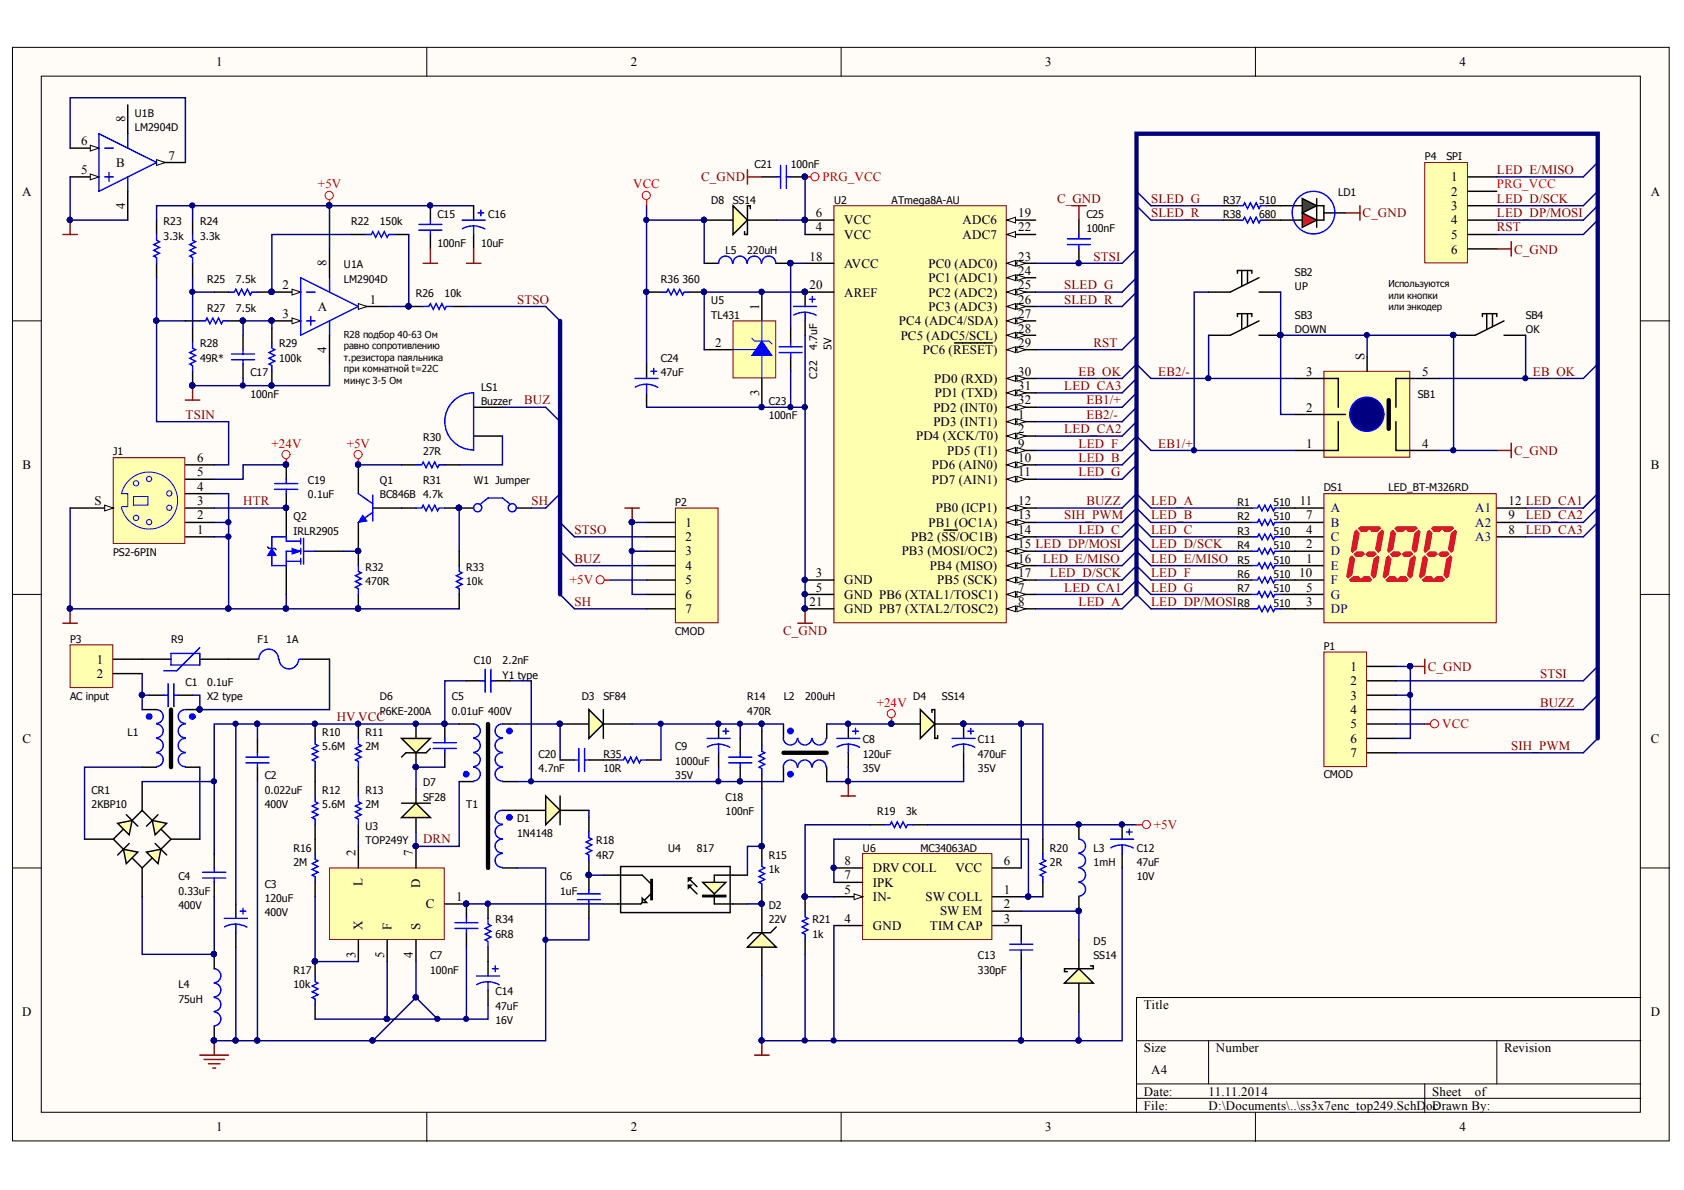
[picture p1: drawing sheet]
<svg xmlns="http://www.w3.org/2000/svg" width="297mm" height="210mm" viewBox="0 0 297 210" stroke-linecap="round" stroke-linejoin="round" font-family="sans-serif">
<defs><g id="words">
<text font-size="12" fill="#ee0e22" x="236" y="103.1">888</text>
<g font-size="2.3">
<text x="38.2" y="11.7">1</text>
<text x="111.2" y="11.7">2</text>
<text x="184.3" y="11.7">3</text>
<text x="257.4" y="11.7">4</text>
<text x="22.1" y="21.6" transform="rotate(-90 22.1 21.6)">8</text>
<text x="14.3" y="25.6">6</text>
<text x="20.5" y="29.4">B</text>
<text x="29.7" y="28.1">7</text>
<text x="3.9" y="34.5">A</text>
<text x="14.3" y="30.7">5</text>
<text x="256" y="32">1</text>
<text x="256" y="34.5">2</text>
<text x="291.2" y="34.5">A</text>
<text x="22.1" y="36.9" transform="rotate(-90 22.1 36.9)">4</text>
<text x="143.9" y="38.3">6</text>
<text x="143.9" y="40.8">4</text>
<text x="148.9" y="39.6">VCC</text>
<text x="169.8" y="39.6">ADC6</text>
<text x="179.6" y="38.3">19</text>
<text x="179.6" y="40.8">22</text>
<text x="256" y="37">3</text>
<text x="256" y="39.6">4</text>
<text x="57.6" y="46.9" transform="rotate(-90 57.6 46.9)">8</text>
<text x="142.8" y="46">18</text>
<text x="148.9" y="47.3">AVCC</text>
<text x="148.9" y="42.1">VCC</text>
<text x="163.8" y="47.3">PC0 (ADC0)</text>
<text x="169.8" y="42.1">ADC7</text>
<text x="179.6" y="46">23</text>
<text x="256" y="42.1">5</text>
<text x="256" y="44.7">6</text>
<text x="49.8" y="51.1">2</text>
<text x="65.2" y="53.6">1</text>
<text x="142.8" y="51.1">20</text>
<text x="148.9" y="52.3">AREF</text>
<text x="163.8" y="49.8">PC1 (ADC1)</text>
<text x="163.8" y="52.3">PC2 (ADC2)</text>
<text x="179.6" y="48.5">24</text>
<text x="179.6" y="51.1">25</text>
<text x="179.6" y="53.6">26</text>
<text x="49.8" y="56.1">3</text>
<text x="56.1" y="54.9">A</text>
<text x="133.9" y="54.6" transform="rotate(-90 133.9 54.6)">1</text>
<text x="158.5" y="57.4">PC4 (ADC4/SDA)</text>
<text x="158.9" y="59.9">PC5 (ADC5/SCL)</text>
<text x="163.8" y="54.9">PC3 (ADC3)</text>
<text x="179.6" y="56.1">27</text>
<text x="179.6" y="58.7">28</text>
<text x="57.6" y="62.3" transform="rotate(-90 57.6 62.3)">4</text>
<text x="126.1" y="61.2">2</text>
<text x="162.8" y="62.5">PC6 (RESET)</text>
<text x="179.6" y="61.2">29</text>
<text x="240.7" y="63.5" transform="rotate(-90 240.7 63.5)">S</text>
<text x="133.9" y="69.9" transform="rotate(-90 133.9 69.9)">3</text>
<text x="164.8" y="67.5">PD0 (RXD)</text>
<text x="164.9" y="70.1">PD1 (TXD)</text>
<text x="179.6" y="66.3">30</text>
<text x="179.6" y="68.8">31</text>
<text x="179.6" y="71.3">32</text>
<text x="230.4" y="66.3">3</text>
<text x="250.8" y="66.3">5</text>
<text x="161.6" y="77.7">PD4 (XCK/T0)</text>
<text x="164.6" y="72.6">PD2 (INT0)</text>
<text x="164.6" y="75.1">PD3 (INT1)</text>
<text x="179.6" y="73.9">1</text>
<text x="179.6" y="76.4">2</text>
<text x="230.4" y="72.6">2</text>
<text x="4" y="82.8">B</text>
<text x="34.8" y="81.5">6</text>
<text x="164.4" y="82.8">PD6 (AIN0)</text>
<text x="167.1" y="80.2">PD5 (T1)</text>
<text x="179.6" y="79">9</text>
<text x="179.6" y="81.5">10</text>
<text x="230.4" y="79">1</text>
<text x="250.8" y="79">4</text>
<text x="291.2" y="82.8">B</text>
<text x="16.7" y="89.1">S</text>
<text x="34.8" y="89.1">3</text>
<text x="34.8" y="86.6">4</text>
<text x="34.8" y="84">5</text>
<text x="164.4" y="85.3">PD7 (AIN1)</text>
<text x="179.6" y="84">11</text>
<text x="179.6" y="89.1">12</text>
<text x="229.3" y="89.1">11</text>
<text x="266.1" y="89.1">12 LED_CA1</text>
<text x="34.8" y="94.2">1</text>
<text x="34.8" y="91.6">2</text>
<text x="120.9" y="92.9">1</text>
<text x="120.9" y="95.4">2</text>
<text x="160.7" y="95.4">PB2 (SS/OC1B)</text>
<text x="163.8" y="92.9">PB1 (OC1A)</text>
<text x="165.1" y="90.4">PB0 (ICP1)</text>
<text x="179.6" y="91.6">13</text>
<text x="179.6" y="94.2">14</text>
<text x="230.4" y="91.6">7</text>
<text x="230.4" y="94.2">4</text>
<text x="266.1" y="91.6">9</text>
<text x="266.1" y="94.2">8</text>
<text x="120.9" y="98">3</text>
<text x="120.9" y="100.5">4</text>
<text x="143.9" y="101.8">3</text>
<text x="159" y="98">PB3 (MOSI/OC2)</text>
<text x="164" y="100.5">PB4 (MISO)</text>
<text x="179.6" y="96.7">15 LED_DP/MOSI</text>
<text x="179.6" y="99.2">16</text>
<text x="179.6" y="101.8">17</text>
<text x="229.2" y="101.8">10</text>
<text x="230.4" y="96.7">2</text>
<text x="230.4" y="99.2">1</text>
<text x="120.9" y="103">5</text>
<text x="120.9" y="105.7">6</text>
<text x="142.8" y="106.9">21</text>
<text x="143.9" y="104.4">5</text>
<text x="148.9" y="105.7">GND PB6 (XTAL1/TOSC1)</text>
<text x="148.9" y="103">GND</text>
<text x="165.3" y="103">PB5 (SCK)</text>
<text x="179.6" y="104.4">7</text>
<text x="179.6" y="106.9">8</text>
<text x="230.4" y="104.4">5</text>
<text x="230.4" y="106.9">3</text>
<text x="120.9" y="108.2">7</text>
<text x="148.9" y="108.2">GND PB7 (XTAL2/TOSC2)</text>
<text x="17.1" y="117.1">1</text>
<text x="17.1" y="119.6">2</text>
<text x="238.2" y="118.3">1</text>
<text x="238.2" y="120.9">2</text>
<text x="238.2" y="123.4">3</text>
<text x="238.2" y="125.9">4</text>
<text x="4" y="131">C</text>
<text x="238.2" y="128.5">5</text>
<text x="238.2" y="131">6</text>
<text x="291.2" y="131">C</text>
<text x="238.2" y="133.6">7</text>
<text x="62.7" y="151.1" transform="rotate(-90 62.7 151.1)">2</text>
<text x="72.8" y="151.1" transform="rotate(-90 72.8 151.1)">7</text>
<text x="149" y="155.1">7</text>
<text x="149" y="152.6">8</text>
<text x="154" y="153.8">DRV COLL</text>
<text x="168.5" y="153.8">VCC</text>
<text x="177.1" y="152.6">6</text>
<text x="64" y="156.3" transform="rotate(-90 64 156.3)">L</text>
<text x="74.1" y="156.5" transform="rotate(-90 74.1 156.5)">D</text>
<text x="75.1" y="160.2">C</text>
<text x="80.5" y="158.9">1</text>
<text x="149" y="157.6">5</text>
<text x="154" y="158.9">IN-</text>
<text x="154" y="156.4">IPK</text>
<text x="163.3" y="158.9">SW COLL</text>
<text x="165.8" y="161.5">SW EM</text>
<text x="177.1" y="157.6">1</text>
<text x="177.1" y="160.2">2</text>
<text x="64" y="164" transform="rotate(-90 64 164)">X</text>
<text x="69" y="164" transform="rotate(-90 69 164)">F</text>
<text x="74.1" y="164" transform="rotate(-90 74.1 164)">S</text>
<text x="149" y="162.7">4</text>
<text x="154" y="164.1">GND</text>
<text x="164" y="164.1">TIM CAP</text>
<text x="177.1" y="162.7">3</text>
<text x="62.7" y="169" transform="rotate(-90 62.7 169)">3</text>
<text x="67.8" y="169" transform="rotate(-90 67.8 169)">5</text>
<text x="72.8" y="169" transform="rotate(-90 72.8 169)">4</text>
<text x="3.9" y="179.3">D</text>
<text x="201.8" y="178">Title</text>
<text x="291.2" y="179.3">D</text>
<text x="201.8" y="185.6">Size</text>
<text x="214.5" y="185.6">Number</text>
<text x="265.3" y="185.6">Revision</text>
<text x="203" y="189.4">A4</text>
<text x="201.8" y="193.2">Date:</text>
<text x="201.8" y="195.8">File:</text>
<text x="213.2" y="193.2">11.11.2014</text>
<text x="213.2" y="195.8">D:\Documents\..\ss3x7enc_top249.SchD</text>
<text x="251.6" y="195.8">oDrawn By:</text>
<text x="252.6" y="193.2">Sheet</text>
<text x="252.7" y="195.8">c</text>
<text x="260.2" y="193.2">of</text>
<text x="38.2" y="199.6">1</text>
<text x="111.2" y="199.6">2</text>
<text x="184.3" y="199.6">3</text>
<text x="257.4" y="199.6">4</text>
</g>
<g font-size="2.3" fill="#f00">
<text x="56.1" y="33.2">+5V</text>
<text x="111.7" y="33.2">VCC</text>
<text x="145.1" y="32">PRG_VCC</text>
<text x="47.9" y="79">+24V</text>
<text x="61.2" y="79">+5V</text>
<text x="100.5" y="103">+5V</text>
<text x="154.6" y="124.7">+24V</text>
<text x="254.4" y="128.5">VCC</text>
<text x="203.5" y="146.2">+5V</text>
</g>
<g font-size="2.3" fill="#800000">
<text x="123.7" y="32">C_GND</text>
<text x="186.5" y="35.8">C_GND</text>
<text x="203" y="35.8">SLED_G</text>
<text x="264" y="30.7">LED_E/MISO</text>
<text x="264" y="35.8">LED_D/SCK</text>
<text x="203" y="38.3">SLED_R</text>
<text x="240.3" y="38.3">C_GND</text>
<text x="264" y="38.3">LED_DP/MOSI</text>
<text x="264" y="40.8">RST</text>
<text x="192.9" y="46">STSI</text>
<text x="267.1" y="44.7">C_GND</text>
<text x="91.2" y="53.6">STSO</text>
<text x="187.7" y="53.6">SLED_R</text>
<text x="187.7" y="51.1">SLED_G</text>
<text x="192.9" y="61.2">RST</text>
<text x="92.5" y="71.3">BUZ</text>
<text x="187.7" y="68.8">LED_CA3</text>
<text x="190.3" y="66.3">EB_OK</text>
<text x="191.6" y="71.3">EB1/+</text>
<text x="204.3" y="66.3">EB2/-</text>
<text x="270.4" y="66.3">EB_OK</text>
<text x="32.7" y="73.9">TSIN</text>
<text x="187.7" y="76.4">LED_CA2</text>
<text x="191.6" y="73.9">EB2/-</text>
<text x="190.3" y="81.5">LED_B</text>
<text x="190.3" y="79">LED_F</text>
<text x="204.3" y="79">EB1/+</text>
<text x="267.1" y="80.2">C_GND</text>
<text x="42.9" y="89.1">HTR</text>
<text x="93.7" y="89.1">SH</text>
<text x="190.3" y="84">LED_G</text>
<text x="191.6" y="89.1">BUZZ</text>
<text x="203" y="89.1">LED_A</text>
<text x="101.4" y="94.2">STSO</text>
<text x="187.7" y="91.6">SIH_PWM</text>
<text x="190.3" y="94.2">LED_C</text>
<text x="203" y="94.2">LED_C</text>
<text x="203" y="91.6">LED_B</text>
<text x="269.1" y="91.6">LED_CA2</text>
<text x="269.1" y="94.2">LED_CA3</text>
<text x="101.4" y="99.2">BUZ</text>
<text x="183.9" y="99.2">LED_E/MISO</text>
<text x="185.2" y="101.8">LED_D/SCK</text>
<text x="203" y="101.8">LED_F</text>
<text x="203" y="99.2">LED_E/MISO</text>
<text x="203" y="96.7">LED_D/SCK</text>
<text x="101.4" y="106.9">SH</text>
<text x="187.7" y="104.4">LED_CA1</text>
<text x="190.3" y="106.9">LED_A</text>
<text x="203" y="104.4">LED_G</text>
<text x="203" y="106.9">LED_DP/MOSI</text>
<text x="138.2" y="112">C_GND</text>
<text x="251.9" y="118.3">C_GND</text>
<text x="271.6" y="119.6">STSI</text>
<text x="271.6" y="124.7">BUZZ</text>
<text x="59.4" y="127.2">HV VCC</text>
<text x="266.6" y="132.3">SIH_PWM</text>
<text x="74.6" y="148.8">DRN</text>
</g>
<text font-size="2.3" fill="#ee0e22" x="264" y="33.2">PRG_VCC</text>
<g font-size="2.3" fill="#000080">
<text x="234.8" y="90.4">A</text>
<text x="234.8" y="92.9">B</text>
<text x="234.8" y="95.4">C</text>
<text x="260.2" y="90.4">A1</text>
<text x="260.2" y="92.9">A2</text>
<text x="260.2" y="95.4">A3</text>
<text x="234.8" y="98">D</text>
<text x="234.8" y="100.5">E</text>
<text x="234.8" y="103">F</text>
<text x="234.8" y="105.7">G</text>
<text x="234.8" y="108.2">DP</text>
</g>
<g font-size="1.9">
<text x="23.8" y="20.6">U1B</text>
<text x="23.8" y="23.2">LM2904D</text>
<text x="133.1" y="29.6">C21</text>
<text x="139.5" y="29.6">100nF</text>
<text x="251.3" y="28.2">P4</text>
<text x="255.2" y="28.2">SPI</text>
<text x="125.5" y="35.9">D8</text>
<text x="129.3" y="35.9">SS14</text>
<text x="147.1" y="35.9">U2</text>
<text x="157.3" y="35.9">ATmega8A-AU</text>
<text x="215.7" y="35.9">R37</text>
<text x="222.1" y="35.9">510</text>
<text x="236" y="34.7">LD1</text>
<text x="28.8" y="39.7">R23</text>
<text x="35.3" y="39.7">R24</text>
<text x="61.9" y="39.7">R22</text>
<text x="67" y="39.7">150k</text>
<text x="77.2" y="38.5">C15</text>
<text x="86.1" y="38.5">C16</text>
<text x="191.6" y="41">100nF</text>
<text x="191.6" y="38.5">C25</text>
<text x="215.7" y="38.5">R38</text>
<text x="222.1" y="38.5">680</text>
<text x="28.8" y="42.3">3.3k</text>
<text x="35.3" y="42.3">3.3k</text>
<text x="60.7" y="47.3">U1A</text>
<text x="77.2" y="43.5">100nF</text>
<text x="84.9" y="43.5">10uF</text>
<text x="128" y="44.8">L5</text>
<text x="131.8" y="44.8">220uH</text>
<text x="36.5" y="49.9">R25</text>
<text x="41.6" y="49.9">7.5k</text>
<text x="60.7" y="49.9">LM2904D</text>
<text x="73.3" y="52.4">R26</text>
<text x="78.4" y="52.4">10k</text>
<text x="116.6" y="49.9">R36</text>
<text x="120.4" y="49.9">360</text>
<text x="125.5" y="53.7">U5</text>
<text x="228.4" y="48.6">SB2</text>
<text x="228.4" y="51.1">UP</text>
<text x="36.5" y="54.9">R27</text>
<text x="41.6" y="54.9">7.5k</text>
<text x="125.5" y="56.2">TL431</text>
<text x="228.4" y="56.2">SB3</text>
<text x="228.4" y="58.7">DOWN</text>
<text x="269.1" y="56.2">SB4</text>
<text x="269.1" y="58.7">OK</text>
<text x="35.3" y="63.8">49R*</text>
<text x="35.3" y="61.3">R28</text>
<text x="49.2" y="63.8">100k</text>
<text x="49.2" y="61.3">R29</text>
<text x="116.6" y="63.8">C24</text>
<text x="144.2" y="61.7" transform="rotate(-90 144.2 61.7)">4.7uF</text>
<text x="146.7" y="61.7" transform="rotate(-90 146.7 61.7)">5V</text>
<text x="44.2" y="70.2">100nF</text>
<text x="44.2" y="66.4">C17</text>
<text x="84.9" y="68.9">LS1</text>
<text x="84.9" y="71.4">Buzzer</text>
<text x="116.6" y="66.4">47uF</text>
<text x="135.6" y="71.4">C23</text>
<text x="144.2" y="66.8" transform="rotate(-90 144.2 66.8)">C22</text>
<text x="250.1" y="70.2">SB1</text>
<text x="74.6" y="77.8">R30</text>
<text x="135.6" y="74">100nF</text>
<text x="20" y="80.3">J1</text>
<text x="74.6" y="80.3">27R</text>
<text x="54.3" y="87.9">0.1uF</text>
<text x="54.3" y="85.4">C19</text>
<text x="67" y="85.4">Q1</text>
<text x="67" y="87.9">BC846B 4.7k</text>
<text x="74.6" y="85.4">R31</text>
<text x="83.6" y="85.4">W1 Jumper</text>
<text x="119.1" y="89.3">P2</text>
<text x="218.3" y="89.3">R1</text>
<text x="224.6" y="89.3">510</text>
<text x="233.5" y="86.6">DS1</text>
<text x="244.9" y="86.6">LED_BT-M326RD</text>
<text x="51.8" y="91.8">Q2</text>
<text x="51.8" y="94.3">IRLR2905</text>
<text x="218.3" y="91.8">R2</text>
<text x="218.3" y="94.3">R3</text>
<text x="224.6" y="91.8">510</text>
<text x="224.6" y="94.3">510</text>
<text x="20" y="98.1">PS2-6PIN</text>
<text x="64.5" y="100.7">R32</text>
<text x="82.2" y="100.7">R33</text>
<text x="218.3" y="96.9">R4</text>
<text x="218.3" y="99.4">R5</text>
<text x="218.3" y="101.9">R6</text>
<text x="224.6" y="96.9">510</text>
<text x="224.6" y="99.4">510</text>
<text x="224.6" y="101.9">510</text>
<text x="64.5" y="103.2">470R</text>
<text x="82.2" y="103.2">10k</text>
<text x="218.3" y="104.5">R7</text>
<text x="218.3" y="107">R8</text>
<text x="224.6" y="104.5">510</text>
<text x="224.6" y="107">510</text>
<text x="12.4" y="113.4">P3</text>
<text x="30.2" y="113.4">R9</text>
<text x="45.4" y="113.4">F1</text>
<text x="50.5" y="113.4">1A</text>
<text x="119.1" y="112.1">CMOD</text>
<text x="83.6" y="117.2">C10</text>
<text x="88.7" y="117.2">2.2nF</text>
<text x="88.7" y="119.7">Y1 type</text>
<text x="233.5" y="114.6">P1</text>
<text x="12.4" y="123.5">AC input</text>
<text x="32.7" y="121">C1</text>
<text x="36.5" y="121">0.1uF</text>
<text x="36.5" y="123.5">X2 type</text>
<text x="67" y="123.5">D6</text>
<text x="79.7" y="123.5">C5</text>
<text x="102.6" y="123.5">D3</text>
<text x="106.4" y="123.5">SF84</text>
<text x="131.8" y="123.5">R14</text>
<text x="138.2" y="123.5">L2</text>
<text x="142" y="123.5">200uH</text>
<text x="161.1" y="123.5">D4</text>
<text x="166.2" y="123.5">SS14</text>
<text x="22.5" y="129.8">L1</text>
<text x="56.9" y="129.8">R10</text>
<text x="64.5" y="129.8">R11</text>
<text x="67" y="126">P6KE-200A</text>
<text x="79.7" y="126">0.01uF 400V</text>
<text x="131.8" y="126">470R</text>
<text x="152.2" y="131.1">C8</text>
<text x="172.5" y="131.1">C11</text>
<text x="46.7" y="137.4">C2</text>
<text x="56.9" y="132.4">5.6M</text>
<text x="64.5" y="132.4">2M</text>
<text x="95" y="136.2">4.7nF</text>
<text x="95" y="133.6">C20</text>
<text x="106.4" y="136.2">10R</text>
<text x="106.4" y="133.6">R35</text>
<text x="119.1" y="134.9">1000uF</text>
<text x="119.1" y="132.4">C9</text>
<text x="119.1" y="137.4">35V</text>
<text x="152.2" y="133.6">120uF</text>
<text x="152.2" y="136.2">35V</text>
<text x="172.5" y="133.6">470uF</text>
<text x="172.5" y="136.2">35V</text>
<text x="233.5" y="137.2">CMOD</text>
<text x="16.2" y="140">CR1</text>
<text x="16.2" y="142.5">2KBP10</text>
<text x="46.7" y="140">0.022uF</text>
<text x="46.7" y="142.5">400V</text>
<text x="56.9" y="142.5">5.6M</text>
<text x="56.9" y="140">R12</text>
<text x="64.5" y="142.5">2M</text>
<text x="64.5" y="140">R13</text>
<text x="74.6" y="138.7">D7</text>
<text x="74.6" y="141.2">SF28</text>
<text x="82.2" y="142.5">T1</text>
<text x="128" y="143.8">100nF</text>
<text x="128" y="141.2">C18</text>
<text x="154.7" y="143.8">R19</text>
<text x="159.8" y="143.8">3k</text>
<text x="64.5" y="146.3">U3</text>
<text x="64.5" y="148.9">TOP249Y</text>
<text x="91.2" y="145.1">D1</text>
<text x="91.2" y="147.6">1N4148</text>
<text x="105.2" y="148.9">R18</text>
<text x="31.5" y="155.3">C4</text>
<text x="51.8" y="152.7">2M</text>
<text x="51.8" y="150.2">R16</text>
<text x="98.8" y="155.3">C6</text>
<text x="105.2" y="151.5">4R7</text>
<text x="117.8" y="150.2">U4</text>
<text x="122.9" y="150.2">817</text>
<text x="135.6" y="154">1k</text>
<text x="135.6" y="151.5">R15</text>
<text x="152.2" y="150.2">U6</text>
<text x="162.3" y="150.2">MC34063AD</text>
<text x="185.2" y="152.7">2R</text>
<text x="185.2" y="150.2">R20</text>
<text x="192.9" y="150.2">L3</text>
<text x="192.9" y="152.7">1mH</text>
<text x="200.5" y="152.7">47uF</text>
<text x="200.5" y="150.2">C12</text>
<text x="200.5" y="155.3">10V</text>
<text x="31.5" y="157.8">0.33uF</text>
<text x="31.5" y="160.4">400V</text>
<text x="46.7" y="159.1">120uF</text>
<text x="46.7" y="161.6">400V</text>
<text x="46.7" y="156.5">C3</text>
<text x="98.8" y="157.8">1uF</text>
<text x="135.6" y="160.4">D2</text>
<text x="87.4" y="165.4">6R8</text>
<text x="87.4" y="162.9">R34</text>
<text x="135.6" y="162.9">22V</text>
<text x="143.3" y="165.4">1k</text>
<text x="143.3" y="162.9">R21</text>
<text x="192.9" y="166.7">D5</text>
<text x="51.8" y="171.8">R17</text>
<text x="75.9" y="171.8">100nF</text>
<text x="75.9" y="169.2">C7</text>
<text x="172.5" y="171.8">330pF</text>
<text x="172.5" y="169.2">C13</text>
<text x="192.9" y="169.2">SS14</text>
<text x="31.5" y="174.3">L4</text>
<text x="31.5" y="176.8">75uH</text>
<text x="51.8" y="174.3">10k</text>
<text x="87.4" y="178.1">47uF</text>
<text x="87.4" y="175.6">C14</text>
<text x="87.4" y="180.6">16V</text>
</g>
<g font-size="1.7">
<text x="244.9" y="50.6">Используются</text>
<text x="244.9" y="52.7">или кнопки</text>
<text x="60.7" y="59.6">R28 подбор 40-63 Ом</text>
<text x="244.9" y="54.7">или энкодер</text>
<text x="60.7" y="61.6">равно сопротивлению</text>
<text x="60.7" y="63.7">т.резистора паяльника</text>
<text x="60.7" y="65.7">при комнатной t=22С</text>
<text x="60.7" y="67.7">минус 3-5 Ом</text>
</g>
</g></defs>
<g fill="#fffcf8" stroke="#000" stroke-width=".18">
<path d="M2.2 8.4h292.2v192.8h-292.2z"/>
<path d="M7.3 13.4h282v182.8h-282z"/>
</g>
<g fill="none" stroke="#000" stroke-width=".18">
<path d="M75.3 8.4v5M148.4 8.4v5M221.4 8.4v5M2.2 56.6h5.1M289.4 56.6h5.1M2.2 104.9h5.1M289.4 104.9h5.1M2.2 153.1h5.1M289.4 153.1h5.1M289.4 176h-88.9v20.3M75.3 196.3v5M148.4 196.3v5"/>
<path d="M200.5 183.6h88.9M200.5 191.2h88.9M200.5 193.7h88.9M213.2 183.6v7.6M221.4 196.3v5M251.3 191.2v5.1M264 183.6v7.6"/>
</g>
<g fill="none" stroke="#000" stroke-width=".25">
<path d="M218.3 89.6h2.5M218.3 92.2h2.5M218.3 94.7h2.5M218.3 97.2h2.5M218.3 99.8h2.5M225.9 89.6h2.5M225.9 92.2h2.5M225.9 94.7h2.5M225.9 97.2h2.5M225.9 99.8h2.5M218.3 102.3h2.5M218.3 104.9h2.5"/>
<path d="M218.3 107.4h2.5M225.9 102.3h2.5M225.9 104.9h2.5M225.9 107.4h2.5"/>
</g>
<path d="M220.8 89.6h1l.3-.5 .5 1 .5-1 .5 1 .5-1 .5 1 .3-.5h1M220.8 92.2h1l.3-.6 .5 1.1 .5-1.1 .5 1.1 .5-1.1 .5 1.1 .3-.5h1M220.8 94.7h1l.3-.5 .5 1 .5-1 .5 1 .5-1 .5 1 .3-.5h1M220.8 97.2h1l.3-.5 .5 1 .5-1 .5 1 .5-1 .5 1 .3-.5h1M220.8 99.8h1l.3-.5 .5 1 .5-1 .5 1 .5-1 .5 1 .3-.5h1M220.8 102.3h1l.3-.5 .5 1 .5-1 .5 1 .5-1 .5 1 .3-.5h1M220.8 104.9h1l.3-.6 .5 1.1 .5-1.1 .5 1.1 .5-1.1 .5 1.1 .3-.5h1M220.8 107.4h1l.3-.5 .5 1 .5-1 .5 1 .5-1 .5 1 .3-.5h1" fill="none" stroke="#00f" stroke-width=".25"/>
<g fill="none" stroke="#000080" stroke-width=".25">
<path d="M200.5 66.8l-2.6 2.5h-15.2M200.5 64.2l-2.6 2.6h-15.2M200.5 69.3l-2.6 2.5h-15.2M200.5 71.8l-2.6 2.6h-15.2M200.5 74.4l-2.6 2.5h-15.2M200.5 76.9l-2.6 2.6h-15.2M200.5 79.5l-2.6 2.5h-15.2M182.7 99.8h15.2l2.6-2.6 2.5 2.6h15.3M182.7 97.2h15.2l2.6-2.5 2.5 2.5h15.3M182.7 94.7h15.2l2.6-2.5 2.5 2.5h15.3M182.7 92.2h15.2l2.6-2.6 2.5 2.6h15.3M182.7 89.6h15.2l2.6-2.5 2.5 2.5h15.3"/>
<path d="M200.5 82l-2.6 2.5h-15.2M281.8 87.1l-2.5 2.5h-10.2M281.8 89.6l-2.5 2.6h-10.2M281.8 92.2l-2.5 2.5h-10.2M182.7 107.4h15.2l2.6-2.5 2.5 2.5h15.3M182.7 104.9h15.2l2.6-2.6 2.5 2.6h15.3M182.7 102.3h15.2l2.6-2.5 2.5 2.5h15.3"/>
</g>
<path d="M233.5 115h7.5v20.2h-7.5z" fill="#ffffb0" stroke="#800000" stroke-width=".18"/>
<path d="M241.1 117.5h5.1M241.1 120.1h5.1M241.1 122.6h5.1M241.1 125.2h5.1M241.1 127.7h5.1M241.1 130.2h5.1M241.1 132.8h5.1" fill="none" stroke="#000" stroke-width=".25"/>
<path d="M182.7 61.7h15.2" fill="none" stroke="#000080" stroke-width=".25"/>
<path d="M147.1 36.3h30.4v73.6h-30.4z" fill="#ffffb0" stroke="#800000" stroke-width=".18"/>
<path d="M177.6 61.7h5.1" fill="none" stroke="#000" stroke-width=".25"/>
<g fill="#fffcf8" stroke="#000" stroke-width=".18">
<path d="M177.6 61.7l1.5-.5v1z"/>
<path d="M179.4 61.2l1.5 .5-1.5 .5z"/>
</g>
<path d="M168.4 60.5h6.7M177.6 66.8h5.1" fill="none" stroke="#000" stroke-width=".25"/>
<g fill="#fffcf8" stroke="#000" stroke-width=".18">
<path d="M177.6 66.8l1.5-.5v1z"/>
<path d="M179.4 66.3l1.5 .5-1.5 .5z"/>
</g>
<path d="M177.6 69.3h5.1" fill="none" stroke="#000" stroke-width=".25"/>
<g fill="#fffcf8" stroke="#000" stroke-width=".18">
<path d="M177.6 69.3l1.5-.5v1z"/>
<path d="M179.4 68.8l1.5 .5-1.5 .5z"/>
</g>
<path d="M177.6 71.8h5.1" fill="none" stroke="#000" stroke-width=".25"/>
<g fill="#fffcf8" stroke="#000" stroke-width=".18">
<path d="M177.6 71.8l1.5-.5v1z"/>
<path d="M179.4 71.3l1.5 .5-1.5 .5z"/>
</g>
<path d="M177.6 74.4h5.1" fill="none" stroke="#000" stroke-width=".25"/>
<g fill="#fffcf8" stroke="#000" stroke-width=".18">
<path d="M177.6 74.4l1.5-.5v1z"/>
<path d="M179.4 73.9l1.5 .5-1.5 .5z"/>
</g>
<path d="M177.6 76.9h5.1" fill="none" stroke="#000" stroke-width=".25"/>
<g fill="#fffcf8" stroke="#000" stroke-width=".18">
<path d="M177.6 76.9l1.5-.5v1z"/>
<path d="M179.4 76.4l1.5 .5-1.5 .5z"/>
</g>
<path d="M142 38.8h5.1M142 104.9h5.1M177.6 104.9h5.1" fill="none" stroke="#000" stroke-width=".25"/>
<g fill="#000080" stroke="#000080" stroke-width=".18">
<circle cx="141.9" cy="38.8" r=".47"/>
<circle cx="142" cy="104.8" r=".46"/>
</g>
<g fill="#fffcf8" stroke="#000" stroke-width=".18">
<path d="M177.6 104.9l1.5-.6v1.1z"/>
<path d="M179.4 104.3l1.5 .6-1.5 .5z"/>
</g>
<path d="M177.6 107.4h5.1" fill="none" stroke="#000" stroke-width=".25"/>
<g fill="#fffcf8" stroke="#000" stroke-width=".18">
<path d="M177.6 107.4l1.5-.5v1z"/>
<path d="M179.4 106.9l1.5 .5-1.5 .5z"/>
</g>
<path d="M177.6 79.5h5.1" fill="none" stroke="#000" stroke-width=".25"/>
<g fill="#fffcf8" stroke="#000" stroke-width=".18">
<path d="M177.6 79.5l1.5-.6v1.1z"/>
<path d="M179.4 78.9l1.5 .6-1.5 .5z"/>
</g>
<path d="M177.6 82h5.1" fill="none" stroke="#000" stroke-width=".25"/>
<g fill="#fffcf8" stroke="#000" stroke-width=".18">
<path d="M177.6 82l1.5-.5v1z"/>
<path d="M179.4 81.5l1.5 .5-1.5 .5z"/>
</g>
<path d="M177.6 84.5h5.1" fill="none" stroke="#000" stroke-width=".25"/>
<g fill="#fffcf8" stroke="#000" stroke-width=".18">
<path d="M177.6 84.5l1.5-.5v1z"/>
<path d="M179.4 84l1.5 .5-1.5 .5z"/>
</g>
<path d="M177.6 89.6h5.1" fill="none" stroke="#000" stroke-width=".25"/>
<g fill="#fffcf8" stroke="#000" stroke-width=".18">
<path d="M177.6 89.6l1.5-.5v1z"/>
<path d="M179.4 89.1l1.5 .5-1.5 .5z"/>
</g>
<path d="M177.6 92.2h5.1" fill="none" stroke="#000" stroke-width=".25"/>
<g fill="#fffcf8" stroke="#000" stroke-width=".18">
<path d="M177.6 92.2l1.5-.6v1.1z"/>
<path d="M179.4 91.6l1.5 .6-1.5 .5z"/>
</g>
<path d="M177.6 94.7h5.1" fill="none" stroke="#000" stroke-width=".25"/>
<g fill="#fffcf8" stroke="#000" stroke-width=".18">
<path d="M177.6 94.7l1.5-.5v1z"/>
<path d="M179.4 94.2l1.5 .5-1.5 .5z"/>
</g>
<path d="M166.5 93.5h2.4M177.6 97.2h5.1" fill="none" stroke="#000" stroke-width=".25"/>
<g fill="#fffcf8" stroke="#000" stroke-width=".18">
<path d="M177.6 97.2l1.5-.5v1z"/>
<path d="M179.4 96.7l1.5 .5-1.5 .5z"/>
</g>
<path d="M177.6 99.8h5.1" fill="none" stroke="#000" stroke-width=".25"/>
<g fill="#fffcf8" stroke="#000" stroke-width=".18">
<path d="M177.6 99.8l1.5-.5v1z"/>
<path d="M179.4 99.3l1.5 .5-1.5 .5z"/>
</g>
<path d="M177.6 102.3h5.1" fill="none" stroke="#000" stroke-width=".25"/>
<g fill="#fffcf8" stroke="#000" stroke-width=".18">
<path d="M177.6 102.3l1.5-.5v1z"/>
<path d="M179.4 101.8l1.5 .5-1.5 .5z"/>
</g>
<path d="M142 46.4h5.1M142 51.5h5.1M177.6 46.4h5.1M142 107.4h5.1" fill="none" stroke="#000" stroke-width=".25"/>
<g fill="#000080" stroke="#000080" stroke-width=".18">
<circle cx="142" cy="51.5" r=".46"/>
<circle cx="142" cy="107.3" r=".46"/>
</g>
<g fill="#fffcf8" stroke="#000" stroke-width=".18">
<path d="M177.6 46.4l1.5-.5v1.1z"/>
<path d="M179.4 45.9l1.5 .5-1.5 .6z"/>
</g>
<path d="M177.6 49h5.1" fill="none" stroke="#000" stroke-width=".25"/>
<g fill="#fffcf8" stroke="#000" stroke-width=".18">
<path d="M177.6 49l1.5-.5v1z"/>
<path d="M179.4 48.5l1.5 .5-1.5 .5z"/>
</g>
<path d="M177.6 51.5h5.1" fill="none" stroke="#000" stroke-width=".25"/>
<g fill="#fffcf8" stroke="#000" stroke-width=".18">
<path d="M177.6 51.5l1.5-.5v1z"/>
<path d="M179.4 51l1.5 .5-1.5 .5z"/>
</g>
<path d="M177.6 54.1h5.1" fill="none" stroke="#000" stroke-width=".25"/>
<g fill="#fffcf8" stroke="#000" stroke-width=".18">
<path d="M177.6 54.1l1.5-.5v1z"/>
<path d="M179.4 53.6l1.5 .5-1.5 .5z"/>
</g>
<path d="M177.6 56.6h5.1" fill="none" stroke="#000" stroke-width=".25"/>
<g fill="#fffcf8" stroke="#000" stroke-width=".18">
<path d="M177.6 56.6l1.5-.5v1z"/>
<path d="M179.4 56.1l1.5 .5-1.5 .5z"/>
</g>
<path d="M177.6 59.1h5.1" fill="none" stroke="#000" stroke-width=".25"/>
<g fill="#fffcf8" stroke="#000" stroke-width=".18">
<path d="M177.6 59.1l1.5-.5v1z"/>
<path d="M179.4 58.6l1.5 .5-1.5 .5z"/>
</g>
<path d="M177.6 38.8h5.1M142 41.4h5.1M142 102.3h5.1" fill="none" stroke="#000" stroke-width=".25"/>
<circle cx="141.9" cy="102.3" r=".47" fill="#000080" stroke="#000080" stroke-width=".18"/>
<path d="M177.6 38.8l1.5-.5v1z" fill="#fffcf8" stroke="#000" stroke-width=".18"/>
<path d="M177.6 41.4h5.1" fill="none" stroke="#000" stroke-width=".25"/>
<path d="M177.6 41.4l1.5-.5v1z" fill="#fffcf8" stroke="#000" stroke-width=".18"/>
<g fill="#000080" stroke="#000080" stroke-width=".18">
<circle cx="141.9" cy="38.8" r=".47"/>
<circle cx="142" cy="104.8" r=".46"/>
<circle cx="142" cy="51.5" r=".46"/>
<circle cx="142" cy="107.3" r=".46"/>
<circle cx="141.9" cy="102.3" r=".47"/>
</g>
<path d="M200.5 59.1l-2.6 2.6" fill="none" stroke="#000080" stroke-width=".25"/>
<path d="M40.3 116.3h5.1M53 116.3h5.1M25.1 137.9v5M14.9 148h5.1M20 148l5.1-5.1 5.1 5.1-5.1 5.1zM22.3 143.7l2 2M25.1 153.1v5.1M30.2 148h5" fill="none" stroke="#000" stroke-width=".25"/>
<path d="M45.4 116.3h.3M45.7 116.2a1.73 1.73 0 0 1 1.7-1.7 1.73 1.73 0 0 1 1.7 1.8M49.2 116.3a1.73 1.73 0 0 0 1.7 1.7 1.73 1.73 0 0 0 1.8-1.7M52.8 116.3h.2" fill="none" stroke="#00f" stroke-width=".25"/>
<path d="M20.8 145.2l2.5-.5-.5 2.6z" fill="#ffffb0" stroke="#000" stroke-width=".25"/>
<path d="M27.9 143.7l-2.1 2" fill="none" stroke="#000" stroke-width=".25"/>
<path d="M26.9 144.7l2.5 .5-2 2.1z" fill="#ffffb0" stroke="#000" stroke-width=".25"/>
<path d="M22.8 148.8l-2 2" fill="none" stroke="#000" stroke-width=".25"/>
<path d="M21.8 149.8l2.5 .5-2 2z" fill="#ffffb0" stroke="#000" stroke-width=".25"/>
<path d="M27.4 148.8l2 2" fill="none" stroke="#000" stroke-width=".25"/>
<path d="M25.8 150.3l2.6-.5-.5 2.5z" fill="#ffffb0" stroke="#000" stroke-width=".25"/>
<path d="M27.6 125.2a1.22 1.22 0 0 1 1.2 1.2 1.22 1.22 0 0 1-1.2 1.2M27.6 127.7a1.22 1.22 0 0 1 1.2 1.2 1.22 1.22 0 0 1-1.2 1.2M27.6 130.2a1.23 1.23 0 0 1 1.2 1.3 1.23 1.23 0 0 1-1.2 1.2M27.6 132.8a1.22 1.22 0 0 1 1.2 1.2 1.22 1.22 0 0 1-1.2 1.2M32.7 125.2a1.22 1.22 0 0 0-1.3 1.2 1.22 1.22 0 0 0 1.3 1.2M32.7 127.7a1.22 1.22 0 0 0-1.3 1.2 1.22 1.22 0 0 0 1.3 1.2M32.7 130.2a1.23 1.23 0 0 0-1.3 1.3 1.23 1.23 0 0 0 1.3 1.2M32.7 132.8a1.22 1.22 0 0 0-1.3 1.2 1.22 1.22 0 0 0 1.3 1.2" fill="none" stroke="#00f" stroke-width=".25"/>
<path d="M30.2 125.2v10.1" fill="none" stroke="#000" stroke-width=".76"/>
<path d="M25.1 125.2h2.5M25.1 135.3h2.5M32.7 125.2h2.5M32.7 135.3h2.5" fill="none" stroke="#000" stroke-width=".25"/>
<circle cx="35.2" cy="125.1" r=".46" fill="#000080" stroke="#000080" stroke-width=".18"/>
<g fill="none" stroke="#00f" stroke-width=".76">
<circle cx="26.3" cy="126.4" r=".2"/>
<circle cx="33.9" cy="126.4" r=".21"/>
</g>
<path d="M152.2 150.6h22.8v15.1h-22.8z" fill="#ffffb0" stroke="#800000" stroke-width=".18"/>
<path d="M147.1 158.2h5.1M175.1 158.2h5M147.1 163.3h5.1M175.1 160.7h5M175.1 163.3h5" fill="none" stroke="#000" stroke-width=".25"/>
<path d="M150.7 157.7l1.5 .5-1.5 .5z" fill="#fffcf8" stroke="#000" stroke-width=".18"/>
<g fill="none" stroke="#000" stroke-width=".25">
<path d="M25.1 116.3h5.1M35.2 116.3h5.1M26.3 122.6h2.6M31.4 122.6h2.6M41.6 159.4v2.6M106.4 154.4h6.9l1.5 1.5M109.5 152.8h19.3v8.2h-19.3zM114.8 157.7l-1.8 1.7h-6.6M121.4 156.1l1.5 1.6M121.4 154.9l1.5 1.5M131.8 154.4h-5.8v5h5.8M147.1 153.1h5.1"/>
<path d="M147.1 155.6h5.1M175.1 153.1h5M41.6 164.5v2.6"/>
</g>
<circle cx="147" cy="153" r=".46" fill="#000080" stroke="#000080" stroke-width=".18"/>
<path d="M30.2 115.3h5v2h-5zM35.2 114.2l-4 4.1h-2.3M28.9 122.6h.8M29.7 120.6v4.1M30.7 120.6v4.1M30.7 122.6h.7M39.6 162h4M41.6 163l1.2 .2 .8 .3M41.6 163l-.8 .1-1.2 .4M41.6 163v1.5M42.4 160.7h1M42.9 160.2v1" fill="none" stroke="#00f" stroke-width=".25"/>
<g fill="#ffffb0" stroke="#000" stroke-width=".25">
<path d="M124 155.6h4l-2 2.1z"/>
<path d="M121.4 154.9h.5l-.5 .5z"/>
<path d="M121.4 156.1h.5l-.5 .6z"/>
<path d="M113.3 158.4l.7 .8h-.7z"/>
<path d="M124 157.9h4v.3h-4z" fill-rule="evenodd"/>
<path d="M114.8 155.1h.3v3.6h-.3z" fill-rule="evenodd"/>
</g>
<path d="M98.8 127.7h5.1M106.4 127.7h5.1" fill="none" stroke="#000" stroke-width=".25"/>
<circle cx="98.7" cy="127.7" r=".46" fill="#000080" stroke="#000080" stroke-width=".18"/>
<path d="M103.9 125.2l2.5 2.5-2.5 2.5z" fill="#ffffb0" stroke="#000" stroke-width=".25"/>
<g fill="none" stroke="#000" stroke-width=".25">
<path d="M82.3 120.1h2.5M87.4 120.1h2.5M106.4 125.2v5M126.8 127.7v2.5M126.8 132.8v2.5M134.4 129v2.5M134.4 136.6v2.5M149.6 127.7v2.5M149.6 132.8v2.5M157.3 127.7h5M164.9 127.7h5.1M190.3 145.5v2.5"/>
<path d="M190.3 158.2v2.5"/>
</g>
<g fill="#000080" stroke="#000080" stroke-width=".18">
<circle cx="98.7" cy="127.7" r=".46"/>
<circle cx="126.7" cy="127.7" r=".46"/>
<circle cx="190.3" cy="160.7" r=".46"/>
<circle cx="190.3" cy="145.4" r=".46"/>
<circle cx="149.6" cy="127.7" r=".46"/>
<circle cx="149.6" cy="137.8" r=".46"/>
<circle cx="134.3" cy="183.5" r=".46"/>
<circle cx="142" cy="107.3" r=".46"/>
<circle cx="37.7" cy="183.5" r=".46"/>
<circle cx="157.2" cy="127.7" r=".46"/>
<circle cx="169.9" cy="127.7" r=".46"/>
</g>
<g fill="none" stroke="#00f" stroke-width=".25">
<path d="M85.6 118.1v4M86.6 118.1v4M84.8 120.1h.8M86.6 120.1h.8M124.7 130.2h4.1M126.8 131.3l.8 .1 1.1 .4M126.8 131.3h-.9l-1.1 .5M126.8 131.3v1.5M127.5 129h1M128 128.5v1M134.4 131.5v1l.5 .3-1 .5 1 .5-1 .5 1 .5-1 .5 .5 .3v1M147.6 130.2h4.1"/>
<path d="M149.6 131.3l.9 .1 1.1 .4M149.6 131.3l-1.2 .1-.8 .4M149.6 131.3v1.5M150.4 129h1M150.9 128.5v1M190.3 155.6a1.22 1.22 0 0 1 1.2 1.3 1.22 1.22 0 0 1-1.2 1.2M190.3 153.1a1.23 1.23 0 0 1 1.2 1.2 1.23 1.23 0 0 1-1.2 1.3M190.3 150.6a1.22 1.22 0 0 1 1.2 1.2 1.22 1.22 0 0 1-1.2 1.2M190.3 148a1.22 1.22 0 0 1 1.2 1.2 1.22 1.22 0 0 1-1.2 1.3"/>
</g>
<path d="M149.6 135.3v2.6" fill="none" stroke="#000080" stroke-width=".25"/>
<path d="M140.7 109.9h2.6M142 107.4v2.5M149.6 137.9v2.5M148.4 140.4h2.5M35.2 186.1h5.1M36 186.9h3.6M36.8 187.6h2M37.5 188.4h.5M37.8 183.6v2.5M133.1 186.1h2.6M134.4 183.6v2.5" fill="none" stroke="#800000" stroke-width=".25"/>
<circle cx="157.2" cy="125.9" r=".71" fill="none" stroke="#f00" stroke-width=".18"/>
<path d="M157.3 126.7v1" fill="none" stroke="#f00" stroke-width=".25"/>
<path d="M162.3 125.2l2.6 2.5-2.6 2.5z" fill="#ffffb0" stroke="#000" stroke-width=".25"/>
<g fill="none" stroke="#000" stroke-width=".25">
<path d="M164.4 125.7v-.5h.5v5h.5v-.5M170 127.7v2.5M170 132.8v2.5M142 158.2v2.5M153.4 145.5h2.6M161.1 145.5h2.5M184 148v2.6M184 155.6v2.6M142 165.8v2.5M180.1 163.3v2.5M180.1 168.3v2.6M190.3 165.8v5.1"/>
<path d="M190.3 173.4v5.1"/>
</g>
<g fill="#000080" stroke="#000080" stroke-width=".18">
<circle cx="157.2" cy="127.7" r=".46"/>
<circle cx="169.9" cy="127.7" r=".46"/>
<circle cx="141.9" cy="158.1" r=".47"/>
<circle cx="142" cy="183.5" r=".46"/>
<circle cx="147" cy="183.5" r=".46"/>
</g>
<g fill="none" stroke="#00f" stroke-width=".25">
<path d="M167.9 130.2h4.1M170 131.3l.8 .1 1.1 .4M170 131.3l-1.3 .1-.7 .4M170 131.3v1.5M170.7 129h1M171.2 128.5v1M156 145.5h1l.3-.5 .5 1 .5-1 .5 1 .5-1 .5 1 .3-.5h1M184 150.6v1l.5 .2-1.1 .5 1.1 .5-1.1 .6 1.1 .5-1.1 .5 .6 .2v1M142 160.7v1l.5 .3-1 .5 1 .5-1 .5 1 .5-1 .5 .5 .3v1M178.1 166.6h4.1M178.1 167.6h4.1M180.1 165.8v.8"/>
<path d="M180.1 167.6v.7"/>
</g>
<path d="M142 168.3v15.3M147.1 163.3v20.3" fill="none" stroke="#000080" stroke-width=".25"/>
<path d="M187.8 173.4l2.5-2.5 2.5 2.5z" fill="#ffffb0" stroke="#000" stroke-width=".25"/>
<path d="M12.4 31.2h5.1M192.3 170.4h.5v.5h-5v.5h.5" fill="none" stroke="#000" stroke-width=".25"/>
<path d="M180.1 127.7h3.9v20.3M163.6 145.5h36.9M181.4 158.2h2.6" fill="none" stroke="#000080" stroke-width=".25"/>
<g fill="#000080" stroke="#000080" stroke-width=".18">
<circle cx="181.4" cy="158.1" r=".46"/>
<circle cx="180.1" cy="127.7" r=".46"/>
</g>
<circle cx="202.2" cy="145.4" r=".71" fill="none" stroke="#f00" stroke-width=".18"/>
<path d="M200.5 145.5h1" fill="none" stroke="#f00" stroke-width=".25"/>
<path d="M15.9 30.7l1.6 .5-1.6 .5z" fill="#fffcf8" stroke="#000" stroke-width=".18"/>
<path d="M12.4 26.1h5.1" fill="none" stroke="#000" stroke-width=".25"/>
<path d="M15.9 25.6l1.6 .5-1.6 .5z" fill="#fffcf8" stroke="#000" stroke-width=".18"/>
<path d="M27.6 28.7h5.1" fill="none" stroke="#000" stroke-width=".25"/>
<path d="M27.6 28.2l1.5 .5-1.5 .5z" fill="#fffcf8" stroke="#000" stroke-width=".18"/>
<path d="M17.5 23.6l10.1 5.1-10.1 5zM18.5 26.1h1.5M18.5 31.2h1.5M19.2 30.4v1.6M22.5 23.6v2.5M22.5 31.2v2.5" fill="none" stroke="#00f" stroke-width=".25"/>
<path d="M22.5 18.5v5.1M22.5 33.7v5.1M48 51.5h5" fill="none" stroke="#000" stroke-width=".25"/>
<path d="M51.5 51l1.5 .5-1.5 .5z" fill="#fffcf8" stroke="#000" stroke-width=".18"/>
<circle cx="47.9" cy="51.5" r=".46" fill="#000080" stroke="#000080" stroke-width=".18"/>
<path d="M48 56.6h5" fill="none" stroke="#000" stroke-width=".25"/>
<path d="M51.5 56.1l1.5 .5-1.5 .5z" fill="#fffcf8" stroke="#000" stroke-width=".18"/>
<circle cx="47.9" cy="56.5" r=".46" fill="#000080" stroke="#000080" stroke-width=".18"/>
<path d="M63.2 54.1h5.1" fill="none" stroke="#000" stroke-width=".25"/>
<path d="M63.2 53.6l1.5 .5-1.5 .5z" fill="#fffcf8" stroke="#000" stroke-width=".18"/>
<g fill="none" stroke="#00f" stroke-width=".25">
<path d="M73.9 39.6h4.1M75.9 38.8v.8M81.5 38.8h4.1M83.5 39.8l1.3 .2 .7 .4M83.5 39.8l-1.2 .2-.7 .3M83.5 39.8v1.6M84.3 37.6h1M84.8 37v1.1M27.6 41.4v1l.5 .2-1 .5 1 .5-1 .6 1 .5-1 .5 .5 .2v1M34 41.4v1l.5 .2-1 .5 1 .5-1 .6 1 .5-1 .5 .5 .2v1M35.2 56.6h1.1l.2-.5 .5 1 .5-1 .5 1 .5-1 .6 1 .2-.5h1M40.3 51.5h1l.3-.5 .5 1 .5-1 .5 1 .5-1 .5 1 .3-.5h1"/>
<path d="M53 49l10.2 5.1-10.2 5zM54.1 51.5h1.5M54.1 56.6h1.5M54.8 55.8v1.6M58.1 49v2.5M58.1 56.6v2.5M73.9 40.6h4.1M74.6 54.1h1.1l.2-.5 .5 1 .5-1 .5 1 .6-1 .5 1 .2-.5h1M75.9 40.6v.8M40.8 62.4h4.1M40.8 63.5h4.1M42.9 61.7v.7"/>
<path d="M42.9 63.5v.7M48 60.4v1l.5 .3-1.1 .5 1.1 .5-1.1 .5 1.1 .5-1.1 .5 .6 .3v1"/>
</g>
<g fill="none" stroke="#000" stroke-width=".25">
<path d="M27.6 38.8v2.6M34 38.8v2.6M75.9 36.3v2.5M83.5 36.3v2.5M27.6 46.4v2.6M32.7 56.6h2.5M34 46.4v2.6M37.8 51.5h2.5M40.3 56.6h2.6M42.9 59.1v2.6M45.4 51.5h2.6M48 57.9v2.5"/>
<path d="M58.1 43.9v5.1M58.1 59.1v5.1M72.1 54.1h2.5M75.9 41.4v2.5M79.7 54.1h2.6M83.5 41.4v2.5M42.9 64.2v2.6M48 65.5v2.5"/>
</g>
<g fill="#000080" stroke="#000080" stroke-width=".18">
<circle cx="47.9" cy="51.5" r=".46"/>
<circle cx="47.9" cy="56.5" r=".46"/>
<circle cx="47.9" cy="68" r=".47"/>
<circle cx="42.8" cy="56.5" r=".46"/>
<circle cx="33.9" cy="68" r=".47"/>
<circle cx="33.9" cy="36.2" r=".46"/>
<circle cx="58.1" cy="36.2" r=".46"/>
<circle cx="72" cy="54" r=".46"/>
<circle cx="75.9" cy="36.2" r=".46"/>
</g>
<path d="M34 36.3v2.5M58.1 36.3h25.4M61.9 41.4h-13.9v10.1M58.1 64.2v3.8h-24.1" fill="none" stroke="#000080" stroke-width=".25"/>
<path d="M74.6 46.4h2.6M75.9 43.9v2.5M82.3 46.4h2.5M83.5 43.9v2.5M32.7 70.6h2.5M34 68v2.6" fill="none" stroke="#800000" stroke-width=".25"/>
<circle cx="58.1" cy="34.5" r=".72" fill="none" stroke="#f00" stroke-width=".18"/>
<path d="M58.1 35.3v1" fill="none" stroke="#f00" stroke-width=".25"/>
<path d="M12.4 113.7h7.5v7.6h-7.5z" fill="#ffffb0" stroke="#800000" stroke-width=".18"/>
<g fill="none" stroke="#000" stroke-width=".25">
<path d="M83.5 71.8h5.1M83.5 76.9h5.1M32.7 89.6h5.1M32.7 82h5.1M32.7 94.7h5.1M32.7 92.2h5.1M32.7 87.1h5.1M32.7 84.5h5.1M50.5 82v2.5M50.5 87.1v7.6M50.5 99.8v5.1M55.6 97.2h5.1"/>
<path d="M63.2 82v5.1M63.2 92.2v7.6M65.7 89.6h7.7M70.8 82h2.6M78.5 89.6h5M78.5 82h2.5M91.2 89.6h2.5M20 116.3h5.1M20 118.8h5.1M63.2 104.9v2.5M130.6 130.2v2.6M130.6 135.3v2.6"/>
<path d="M197.9 145.5v2.5M197.9 150.6v2.5"/>
</g>
<g fill="#000080" stroke="#000080" stroke-width=".18">
<circle cx="197.9" cy="145.4" r=".46"/>
<circle cx="130.5" cy="137.8" r=".46"/>
<circle cx="130.5" cy="127.7" r=".46"/>
<circle cx="50.4" cy="89.6" r=".46"/>
<circle cx="63.2" cy="81.9" r=".46"/>
<circle cx="63.2" cy="97.2" r=".46"/>
<circle cx="63.2" cy="107.3" r=".46"/>
<circle cx="80.9" cy="89.6" r=".46"/>
<circle cx="50.4" cy="81.9" r=".46"/>
<circle cx="40.3" cy="92.1" r=".46"/>
<circle cx="40.3" cy="94.7" r=".47"/>
<circle cx="12.3" cy="107.3" r=".46"/>
<circle cx="27.6" cy="56.5" r=".46"/>
<circle cx="50.4" cy="107.3" r=".46"/>
</g>
<g fill="none" stroke="#00f" stroke-width=".25">
<path d="M83.5 79.4a5 5 0 0 1-5-5.1 5 5 0 0 1 5-5v10.2M47.2 96.5l.2 .2h1.1l.2 .3M48.5 86.3h4M48.5 85.3h4M50.5 99h2.5M50.5 84.5v.8M50.5 86.3v.8M53 95.5h-2.5v-.8h-2.5v2M53 97.2h-2.5v2.6h-2.5v-1.8M53 94.9v1.1M53 96.7v1M53 98.5v1"/>
<path d="M53.5 97.2h2.1M53.5 94.9v4.6M63.2 99.8v1l.5 .2-1 .5 1 .6-1 .5 1 .5-1 .5 .5 .2v1.1M63.2 87.1l2.5 1.8M65.7 90.4l-2.5 1.8M65.7 87.3v4.6M73.4 89.6h1l.2-.5 .6 1 .5-1 .5 1 .5-1 .5 1 .2-.5h1.1M73.4 82h1l.2-.5 .6 1 .5-1 .5 1 .5-1 .5 1 .2-.5h1.1M84.8 88.9l1.3-1.1h2.5l1.3 1.1M128.5 133.5h4.1M128.5 134.6h4.1M130.6 132.8v.7"/>
<path d="M130.6 134.6v.7M195.9 148h4.1M197.9 149l1.2 .2 .8 .4M197.9 149l-.8 .1-1.2 .4M197.9 149v1.6M198.7 146.8h1M199.2 146.2v1.1"/>
<circle cx="84.3" cy="89.6" r=".71"/>
<circle cx="90.4" cy="89.6" r=".71"/>
</g>
<path d="M27.6 56.6v17.8h12.7v7.6h-2.5M88.6 76.9v5.1h-7.6M37.8 92.2h2.5M37.8 94.7h2.5M60.7 97.2h2.5M63.2 82h7.6M50.5 107.4h12.7M130.6 127.7v2.5" fill="none" stroke="#000080" stroke-width=".25"/>
<g fill="#00f" stroke="#00f" stroke-width=".18">
<path d="M51.5 96.7l1.5 .5-1.5 .5z"/>
<path d="M48 96.7l.7 1.3h-1.5z"/>
<path d="M64 90.9l.7 1-1.5 .3z"/>
</g>
<g fill="none" stroke="#f00" stroke-width=".18">
<circle cx="50.4" cy="80.2" r=".71"/>
<circle cx="63.2" cy="80.2" r=".71"/>
</g>
<path d="M50.5 81v1M63.2 81v1" fill="none" stroke="#f00" stroke-width=".25"/>
<path d="M11.1 109.9h2.5M12.4 107.4v2.5" fill="none" stroke="#800000" stroke-width=".25"/>
<path d="M20 80.7h12.6v15.2h-12.6z" fill="#ffffb0" stroke="#800000" stroke-width=".18"/>
<g fill="none" stroke="#00f" stroke-width=".18">
<path d="M21.4 87.1a5 5 0 0 1 7.8-2.9 5 5 0 0 1-.1 8.3 5 5 0 0 1-7.7-3.1M21.5 87.1h1v2.3h-1M23.6 87.6h2.5v1.5h-2.5z"/>
<circle cx="24" cy="91.4" r=".47"/>
<circle cx="24" cy="85.2" r=".46"/>
<circle cx="26.3" cy="92.1" r=".46"/>
<circle cx="26.3" cy="84.5" r=".46"/>
<circle cx="29.9" cy="87" r=".46"/>
<circle cx="29.9" cy="89.6" r=".46"/>
</g>
<path d="M12.4 89.6h7.6" fill="none" stroke="#000" stroke-width=".25"/>
<path d="M18.5 89.1l1.5 .5-1.5 .5z" fill="#fffcf8" stroke="#000" stroke-width=".18"/>
<path d="M34 51.5h3.8M34 49v8.9M42.9 66.8v1.2M37.8 89.6h12.7M50.5 82h-7.6v2.5h-5.1" fill="none" stroke="#000080" stroke-width=".25"/>
<g fill="#000080" stroke="#000080" stroke-width=".18">
<circle cx="33.9" cy="51.5" r=".46"/>
<circle cx="42.8" cy="68" r=".46"/>
<circle cx="50.4" cy="89.6" r=".46"/>
<circle cx="50.4" cy="81.9" r=".46"/>
<circle cx="33.9" cy="68" r=".47"/>
</g>
<path d="M34 57.9v2.5M34 65.5v2.5" fill="none" stroke="#000" stroke-width=".25"/>
<path d="M34 60.4v1l.5 .3-1 .5 1 .5-1 .5 1 .5-1 .5 .5 .3v1" fill="none" stroke="#00f" stroke-width=".25"/>
<path d="M233.5 65.5h15.2v15.1h-15.2z" fill="#ffffb0" stroke="#800000" stroke-width=".18"/>
<path d="M228.4 73.1h8.9M228.4 66.8h7.7v5M236.1 74.4v5.1h-7.7M246.2 74.4v5.1h7.7M253.9 66.8h-7.7v5" fill="none" stroke="#000" stroke-width=".25"/>
<path d="M245 70.6v5" fill="none" stroke="#000" stroke-width=".76"/>
<circle cx="241.1" cy="73.1" r="3" fill="#11037f" stroke="#00f" stroke-width=".25"/>
<path d="M241.1 62.9v2.6" fill="none" stroke="#000" stroke-width=".25"/>
<path d="M12.4 26.1v-8.9h20.3v11.5M200.5 64.2l2.5 2.6h25.4M200.5 76.9l2.5 2.6h25.4" fill="none" stroke="#000080" stroke-width=".25"/>
<path d="M12.4 38.8v2.6M11.1 41.4h2.5" fill="none" stroke="#800000" stroke-width=".25"/>
<circle cx="12.3" cy="38.8" r=".46" fill="#000080" stroke="#000080" stroke-width=".18"/>
<path d="M119.1 89.6h7.6v20.3h-7.6z" fill="#ffffb0" stroke="#800000" stroke-width=".18"/>
<path d="M114 92.2h5.1M114 94.7h5.1M114 97.2h5.1M114 99.8h5.1M114 102.3h5.1M114 104.9h5.1M114 107.4h5.1" fill="none" stroke="#000" stroke-width=".25"/>
<path d="M82.3 54.1h14l2.5 2.5M88.6 71.8h7.7l2.5 2.6M98.8 97.2l2.5 2.6h12.7M98.8 87.1l-2.5 2.5h-2.6M98.8 92.2l2.5 2.5h12.7M98.8 104.9l2.5 2.5h12.7M25.1 135.3h-10.2v12.7M35.2 135.3v12.7" fill="none" stroke="#000080" stroke-width=".25"/>
<path d="M98.8 56.6v48.3" fill="none" stroke="#000080" stroke-width=".76"/>
<path d="M110.2 89.6h2.6M111.5 89.6v2.6" fill="none" stroke="#800000" stroke-width=".25"/>
<circle cx="111.4" cy="92.1" r=".46" fill="#000080" stroke="#000080" stroke-width=".18"/>
<circle cx="105.9" cy="102.3" r=".72" fill="none" stroke="#f00" stroke-width=".18"/>
<path d="M106.7 102.3h1" fill="none" stroke="#f00" stroke-width=".25"/>
<path d="M58.1 153.1h20.3v12.6h-20.3z" fill="#ffffb0" stroke="#800000" stroke-width=".18"/>
<path d="M63.2 149.3v3.8M73.4 149.3v3.8M78.5 159.4h3.8M134.4 149.3v2.5M134.4 156.9v7.6M63.2 165.8v3.8M68.3 165.8v3.8M73.4 165.8v3.8M134.4 167.1v5" fill="none" stroke="#000" stroke-width=".25"/>
<g fill="#000080" stroke="#000080" stroke-width=".18">
<circle cx="82.2" cy="159.4" r=".46"/>
<circle cx="73.3" cy="149.2" r=".46"/>
<circle cx="134.3" cy="149.2" r=".46"/>
<circle cx="134.3" cy="159.4" r=".46"/>
</g>
<path d="M134.4 151.8v1l.5 .3-1 .5 1 .5-1 .5 1 .5-1 .5 .5 .3v1" fill="none" stroke="#00f" stroke-width=".25"/>
<path d="M131.8 167.1l2.6-2.6 2.5 2.6z" fill="#ffffb0" stroke="#000" stroke-width=".25"/>
<g fill="none" stroke="#000" stroke-width=".25">
<path d="M45.4 130.2v2.6M45.4 135.3v2.6M55.6 127.7v2.5M55.6 135.3v5.1M63.2 127.7v2.5M63.2 135.3v5.1M37.8 150.6v2.5M37.8 155.6v2.6M55.6 145.5v5.1M55.6 155.6v2.6M63.2 145.5v2.5M37.8 168.3v2.6"/>
<path d="M55.6 169.6v2.5M55.6 177.2v2.6M136.9 163.5l-1 1h-3l-1.1 1M37.8 181v2.6"/>
</g>
<g fill="#000080" stroke="#000080" stroke-width=".18">
<circle cx="134.3" cy="159.4" r=".46"/>
<circle cx="126.7" cy="137.8" r=".46"/>
<circle cx="37.7" cy="168.3" r=".46"/>
<circle cx="37.7" cy="183.5" r=".46"/>
<circle cx="41.5" cy="127.7" r=".46"/>
<circle cx="37.7" cy="137.8" r=".46"/>
<circle cx="25" cy="122.6" r=".46"/>
<circle cx="41.5" cy="183.5" r=".46"/>
<circle cx="63.2" cy="127.7" r=".46"/>
<circle cx="55.5" cy="127.7" r=".46"/>
<circle cx="55.5" cy="169.6" r=".46"/>
</g>
<path d="M25.1 118.8v3.8M25.1 137.9h12.7M41.6 127.7v31.7M126.8 135.3v2.6M131.8 159.4h2.6M37.8 183.6h3.8" fill="none" stroke="#000080" stroke-width=".25"/>
<g fill="none" stroke="#00f" stroke-width=".25">
<path d="M43.4 133.5h4M43.4 134.6h4M45.4 132.8v.7M45.4 134.6v.7M55.6 130.2v1.1l.5 .2-1 .5 1 .5-1 .5 1 .5-1 .6 .5 .2v1M63.2 130.2v1.1l.5 .2-1 .5 1 .5-1 .5 1 .5-1 .6 .5 .2v1M35.8 153.9h4M35.8 154.9h4M37.8 153.1v.8M37.8 154.9v.7M55.6 140.4v1l.5 .3-1 .5 1 .5-1 .5 1 .5-1 .5 .5 .3v1M55.6 150.6v1l.5 .2-1 .5 1 .5-1 .6 1 .5-1 .5 .5 .2v1"/>
<path d="M63.2 140.4v1l.5 .3-1 .5 1 .5-1 .5 1 .5-1 .5 .5 .3v1M37.8 170.9a1.23 1.23 0 0 1 1.2 1.2 1.23 1.23 0 0 1-1.2 1.2M37.8 173.4a1.22 1.22 0 0 1 1.2 1.2 1.22 1.22 0 0 1-1.2 1.3M37.8 176a1.22 1.22 0 0 1 1.2 1.2 1.22 1.22 0 0 1-1.2 1.2M37.8 178.5a1.23 1.23 0 0 1 1.2 1.2 1.23 1.23 0 0 1-1.2 1.3M55.6 172.1v1.1l.5 .2-1 .5 1 .5-1 .5 1 .5-1 .6 .5 .2v1"/>
</g>
<path d="M70.8 144.2l2.6-2.5 2.5 2.5z" fill="#ffff80" stroke="#000" stroke-width=".25"/>
<path d="M73.4 139.1v2.6M70.8 141.7h5.1M73.4 144.2v2.6" fill="none" stroke="#000" stroke-width=".25"/>
<path d="M70.8 130.2h5.1l-2.5 2.6z" fill="#ffff80" stroke="#000" stroke-width=".25"/>
<g fill="none" stroke="#000" stroke-width=".25">
<path d="M73.4 127.7v2.5M73.4 132.8v2.5M75.9 132l-.7 .8h-3.6l-.8 .7M78.5 127.7v2.5M78.5 132.8v2.5M81 127.7h2.5M81 137.9h2.5M88.6 127.7h2.6M88.6 137.9h2.6M138.2 127.7v2.5M138.2 135.3v2.6M145.8 127.7v2.5"/>
<path d="M145.8 135.3v2.6M82.3 159.4v2.6M86.1 159.4v2.6M88.6 142.9h7.7M88.6 153.1h2.6M98.8 142.9h5.1M82.3 164.5v2.6M86.1 167.1v5M86.1 174.7v2.5"/>
</g>
<g fill="#000080" stroke="#000080" stroke-width=".18">
<circle cx="73.3" cy="135.3" r=".46"/>
<circle cx="73.3" cy="127.7" r=".46"/>
<circle cx="45.4" cy="127.7" r=".46"/>
<circle cx="78.4" cy="127.7" r=".46"/>
<circle cx="134.3" cy="127.7" r=".46"/>
<circle cx="82.2" cy="159.4" r=".46"/>
<circle cx="86" cy="159.4" r=".46"/>
<circle cx="68.2" cy="179.7" r=".46"/>
<circle cx="82.2" cy="179.7" r=".46"/>
</g>
<path d="M45.4 127.7h35.6M134.4 127.7h3.8M170 135.3v2.6h-24.2M82.3 167.1v12.7M86.1 177.2v2.6h-17.8" fill="none" stroke="#000080" stroke-width=".25"/>
<g fill="none" stroke="#00f" stroke-width=".25">
<path d="M76.4 131h4.1M76.4 132h4.1M78.5 130.2v.8M78.5 132v.8M83.5 127.7a1.22 1.22 0 0 1 1.2 1.2 1.22 1.22 0 0 1-1.2 1.2M83.5 130.2a1.23 1.23 0 0 1 1.2 1.3 1.23 1.23 0 0 1-1.2 1.2M83.5 132.8a1.22 1.22 0 0 1 1.2 1.2 1.22 1.22 0 0 1-1.2 1.2M83.5 135.3a1.22 1.22 0 0 1 1.2 1.2 1.22 1.22 0 0 1-1.2 1.3M88.6 127.7a1.22 1.22 0 0 0-1.3 1.2 1.22 1.22 0 0 0 1.3 1.2M88.6 130.2a1.23 1.23 0 0 0-1.3 1.3 1.23 1.23 0 0 0 1.3 1.2M88.6 132.8a1.22 1.22 0 0 0-1.3 1.2 1.22 1.22 0 0 0 1.3 1.2M88.6 135.3a1.22 1.22 0 0 0-1.3 1.2 1.22 1.22 0 0 0 1.3 1.3"/>
<path d="M140.6 130.2a1.23 1.23 0 0 1-1.2 1.2 1.23 1.23 0 0 1-1.2-1.2M140.6 135.3a1.23 1.23 0 0 0-1.2-1.2 1.23 1.23 0 0 0-1.2 1.2M143.2 130.2a1.22 1.22 0 0 1-1.2 1.2 1.22 1.22 0 0 1-1.3-1.2M143.2 135.3a1.22 1.22 0 0 0-1.2-1.2 1.22 1.22 0 0 0-1.3 1.2M145.7 130.2a1.22 1.22 0 0 1-1.2 1.2 1.22 1.22 0 0 1-1.2-1.2M145.7 135.3a1.22 1.22 0 0 0-1.2-1.2 1.22 1.22 0 0 0-1.2 1.2M88.6 142.9a1.22 1.22 0 0 0-1.3 1.3 1.22 1.22 0 0 0 1.3 1.2M88.6 145.5a1.23 1.23 0 0 0-1.3 1.2 1.23 1.23 0 0 0 1.3 1.2M88.6 148a1.22 1.22 0 0 0-1.3 1.2 1.22 1.22 0 0 0 1.3 1.3M88.6 150.6a1.22 1.22 0 0 0-1.3 1.2 1.22 1.22 0 0 0 1.3 1.2M80.2 162.7h4.1M80.2 163.8h4.1"/>
<path d="M82.3 162v.7M82.3 163.8v.7M84.1 172.1h4M86.1 162v1l.5 .3-1 .5 1 .5-1 .5 1 .5-1 .5 .5 .3v1M86.1 173.2l.8 .1 1.1 .4M86.1 173.2h-.8l-1.2 .5M86.1 173.2v1.5M86.8 170.9h1.1M87.4 170.4v1"/>
</g>
<path d="M86.1 127.7v25.4M138.2 132.8h7.6" fill="none" stroke="#000" stroke-width=".76"/>
<g fill="none" stroke="#00f" stroke-width=".76">
<circle cx="82.2" cy="136.6" r=".21"/>
<circle cx="89.8" cy="128.9" r=".21"/>
<circle cx="139.4" cy="128.9" r=".21"/>
<circle cx="139.4" cy="136.6" r=".21"/>
<circle cx="89.8" cy="144.2" r=".21"/>
</g>
<path d="M96.3 140.4l2.5 2.5-2.5 2.6z" fill="#ffffb0" stroke="#000" stroke-width=".25"/>
<path d="M134.4 51.5v5.1M124.2 61.7h5.1M134.4 66.8v5M106.4 134.1h2.6M114 134.1h2.6M98.8 140.4v5.1M103.9 144.2v2.6M103.9 151.8v5.1M103.9 159.4v2.6" fill="none" stroke="#000" stroke-width=".25"/>
<path d="M281.8 64.2l-2.5 2.6h-25.4M82.3 120.1h-3.8v7.6M89.9 120.1h3.8v17.8M91.2 137.9h47M116.6 127.7v6.4M63.2 148v1.3M82.3 159.4h24.1M91.2 153.1h5.1v30.5h-30.6M103.9 142.9v1.3M103.9 154.4h2.5M73.4 176l3.8 3.8M103.9 162v3.8h-7.6" fill="none" stroke="#000080" stroke-width=".25"/>
<g fill="#000080" stroke="#000080" stroke-width=".18">
<circle cx="78.4" cy="127.7" r=".46"/>
<circle cx="93.7" cy="137.8" r=".46"/>
<circle cx="103.8" cy="154.3" r=".46"/>
<circle cx="77.1" cy="179.7" r=".46"/>
<circle cx="73.3" cy="175.9" r=".46"/>
<circle cx="82.2" cy="159.4" r=".46"/>
<circle cx="65.7" cy="183.5" r=".46"/>
<circle cx="96.2" cy="165.8" r=".46"/>
<circle cx="116.5" cy="127.7" r=".46"/>
<circle cx="134.3" cy="71.8" r=".46"/>
<circle cx="134.3" cy="51.5" r=".46"/>
</g>
<path d="M109 134.1h1l.2-.6 .5 1.1 .6-1.1 .5 1.1 .5-1.1 .5 1.1 .2-.5h1M101.8 157.7h4.1M101.8 158.7h4.1M103.9 146.8v1l.5 .2-1 .5 1 .5-1 .5 1 .6-1 .5 .5 .2v1M103.9 156.9v.8M103.9 158.7v.7" fill="none" stroke="#00f" stroke-width=".25"/>
<path d="M264 79.5h2.6M266.6 78.2v2.5" fill="none" stroke="#800000" stroke-width=".25"/>
<path d="M129.3 56.6h7.5v10.1h-7.5z" fill="#ffffb0" stroke="#800000" stroke-width=".18"/>
<path d="M132.6 59.6l.5 .6h2.6l.5 .5M134.4 56.6v10.2M129.3 61.7h4.1" fill="none" stroke="#00f" stroke-width=".18"/>
<path d="M134.4 60.2l1.8 2.5h-3.6z" fill="#00f" stroke="#00f" stroke-width=".18"/>
<g fill="#000080" stroke="#000080" stroke-width=".18">
<circle cx="134.3" cy="71.8" r=".46"/>
<circle cx="134.3" cy="51.5" r=".46"/>
<circle cx="256.3" cy="59.1" r=".46"/>
<circle cx="225.8" cy="59.1" r=".46"/>
<circle cx="241.1" cy="59.1" r=".46"/>
<circle cx="213.1" cy="66.7" r=".46"/>
<circle cx="210.6" cy="79.4" r=".46"/>
<circle cx="269.1" cy="66.7" r=".46"/>
</g>
<g fill="none" stroke="#000" stroke-width=".25">
<path d="M61.9 41.4h2.6M69.6 41.4h2.5M218.3 55.8v-.5h2.5v.5M218.3 48.2v-.5h2.5v.5M219 47.7v2.8M219 55.3v2.8M220 47.7v2.3M220 55.3v2.3M222.1 56.6l-5.1 2.5h-3.8M222.1 59.1h3.8M222.1 49l-5.1 2.5h-3.8M222.1 51.5h3.8"/>
<path d="M261.5 55.8v-.5h2.5v.5M262.2 55.3v2.8M263.3 55.3v2.3M265.3 56.6l-5.1 2.5h-3.8M265.3 59.1h3.8"/>
</g>
<path d="M64.5 41.4h1l.2-.5 .6 1 .5-1 .5 1 .5-1 .5 1 .2-.5h1.1" fill="none" stroke="#00f" stroke-width=".25"/>
<circle cx="253" cy="127.7" r=".72" fill="none" stroke="#f00" stroke-width=".18"/>
<path d="M251.3 127.7h1" fill="none" stroke="#f00" stroke-width=".25"/>
<path d="M200.5 51.5l-2.6 2.6h-15.2M200.5 49l-2.6 2.5h-15.2M213.2 51.5h-2.6v28M213.2 59.1v7.7M225.9 51.5v7.6M241.1 59.1v3.8M269.1 59.1v7.7M253.9 79.5h10.1" fill="none" stroke="#000080" stroke-width=".25"/>
<path d="M251.3 28.7h7.5v17.7h-7.5z" fill="#ffffb0" stroke="#800000" stroke-width=".18"/>
<g fill="none" stroke="#000" stroke-width=".25">
<path d="M134.4 31.2h2.5M139.5 31.2h2.5M232.2 35v5.1M258.9 31.2h5.1M258.9 33.7h5.1M258.9 36.3h5.1M258.9 38.8h5.1M114 51.5h2.6M121.7 51.5h2.5M124.2 46.4h2.6M136.9 46.4h2.6M139.5 57.9v2.5"/>
<path d="M258.9 41.4h5.1M258.9 43.9h5.1M114 64.2v2.6M114 69.3v2.5M139.5 62.9v2.6"/>
</g>
<circle cx="114" cy="34.5" r=".72" fill="none" stroke="#f00" stroke-width=".18"/>
<path d="M114 35.3v1" fill="none" stroke="#f00" stroke-width=".25"/>
<path d="M264 43.9h2.6M266.6 42.6v2.6M248.8 117.5h2.5M251.3 116.3v2.5" fill="none" stroke="#800000" stroke-width=".25"/>
<g fill="none" stroke="#000080" stroke-width=".25">
<path d="M281.8 28.7l-2.5 2.5h-15.3M281.8 33.7l-2.5 2.6h-15.3M281.8 36.3l-2.5 2.5h-15.3M281.8 38.8l-2.5 2.6h-15.3M142 59.1v48.3M200.5 43.9l-2.6 2.5h-15.2M139.5 65.5v6.3M111.5 97.2h2.5M107.7 102.3h6.3M281.8 117.5l-2.5 2.6h-33.1M246.2 127.7h5.1M246.2 122.6h2.6"/>
<path d="M281.8 122.6l-2.5 2.6h-33.1M281.8 130.2l-2.5 2.6h-33.1M197.9 153.1v30.5h-7.6"/>
</g>
<g fill="#000080" stroke="#000080" stroke-width=".18">
<circle cx="248.7" cy="117.5" r=".46"/>
<circle cx="111.4" cy="97.2" r=".46"/>
<circle cx="248.7" cy="122.6" r=".46"/>
<circle cx="124.2" cy="51.5" r=".46"/>
<circle cx="114" cy="51.5" r=".46"/>
<circle cx="139.4" cy="46.4" r=".46"/>
<circle cx="142" cy="107.3" r=".46"/>
<circle cx="139.4" cy="71.8" r=".46"/>
<circle cx="141.9" cy="31.2" r=".47"/>
<circle cx="190.3" cy="183.5" r=".46"/>
</g>
<path d="M200.5 104.9v-81.3h81.3v106.6" fill="none" stroke="#000080" stroke-width=".76"/>
<g fill="none" stroke="#00f" stroke-width=".25">
<path d="M136.9 31.2h.8M137.7 29.2v4M138.7 29.2v4M138.7 31.2h.8M116.6 51.5h1l.3-.5 .5 1 .5-1 .5 1 .5-1 .5 1 .3-.5h1M129.2 46.4a1.22 1.22 0 0 0-1.2-1.2 1.22 1.22 0 0 0-1.2 1.2M131.7 46.4a1.22 1.22 0 0 0-1.2-1.2 1.22 1.22 0 0 0-1.2 1.2M134.3 46.4a1.23 1.23 0 0 0-1.3-1.2 1.23 1.23 0 0 0-1.2 1.2M136.8 46.4a1.23 1.23 0 0 0-1.2-1.2 1.23 1.23 0 0 0-1.2 1.2M112 66.8h4.1M114 67.8l1.3 .2 .7 .3M114 67.8h-.8l-1.1 .5"/>
<path d="M114 67.8v1.5M114.8 65.5h1M115.3 65v1M137.4 61.2h4.1M137.4 62.2h4.1M139.5 60.4v.8M139.5 62.2v.7"/>
</g>
<path d="M229.7 35l2.5 1.3-2.5 1.3z" fill="#00bf00" stroke="#000" stroke-width=".25"/>
<path d="M229.7 37.6l2.5 1.2-2.5 1.3z" fill="#ee0e22" stroke="#000" stroke-width=".25"/>
<path d="M124.2 38.8h5.1M131.8 38.8h5.1M190.3 38.8v2.6M215.7 36.3h2.6M215.7 38.8h2.6M223.4 36.3h6.3M223.4 38.8h6.3M232.2 36.3h1.3v2.5h-1.3M233.5 37.6h3.8M190.3 43.9v2.5" fill="none" stroke="#000" stroke-width=".25"/>
<g fill="none" stroke="#00f" stroke-width=".25">
<path d="M218.3 36.3h1l.2-.5 .5 1 .6-1 .5 1 .5-1 .5 1 .2-.5h1.1M218.3 38.8h1l.2-.5 .5 1 .6-1 .5 1 .5-1 .5 1 .2-.5h1.1M188.3 42.1h4M188.3 43.1h4M190.3 41.4v.7M190.3 43.1v.8"/>
<circle cx="231.7" cy="37.5" r="3.8"/>
</g>
<g fill="#000080" stroke="#000080" stroke-width=".18">
<circle cx="190.2" cy="46.4" r=".46"/>
<circle cx="169.9" cy="127.7" r=".46"/>
<circle cx="180.1" cy="127.7" r=".46"/>
<circle cx="181.4" cy="158.1" r=".46"/>
<circle cx="141.9" cy="158.1" r=".47"/>
<circle cx="134.3" cy="183.5" r=".46"/>
<circle cx="180.1" cy="183.5" r=".46"/>
<circle cx="190.3" cy="183.5" r=".46"/>
<circle cx="190.3" cy="160.7" r=".46"/>
<circle cx="72" cy="54" r=".46"/>
<circle cx="27.6" cy="56.5" r=".46"/>
<circle cx="58.1" cy="36.2" r=".46"/>
<circle cx="40.3" cy="107.3" r=".46"/>
<circle cx="12.3" cy="107.3" r=".46"/>
<circle cx="50.4" cy="107.3" r=".46"/>
<circle cx="42.8" cy="56.5" r=".46"/>
<circle cx="47.9" cy="56.5" r=".46"/>
<circle cx="12.3" cy="38.8" r=".46"/>
<circle cx="25" cy="122.6" r=".46"/>
<circle cx="134.3" cy="149.2" r=".46"/>
<circle cx="35.2" cy="125.1" r=".46"/>
<circle cx="45.4" cy="183.5" r=".46"/>
<circle cx="41.5" cy="183.5" r=".46"/>
<circle cx="37.7" cy="168.3" r=".46"/>
<circle cx="45.4" cy="127.7" r=".46"/>
<circle cx="73.3" cy="135.3" r=".46"/>
<circle cx="134.3" cy="127.7" r=".46"/>
<circle cx="73.3" cy="149.2" r=".46"/>
<circle cx="68.2" cy="179.7" r=".46"/>
<circle cx="55.5" cy="169.6" r=".46"/>
<circle cx="65.7" cy="183.5" r=".46"/>
<circle cx="73.3" cy="175.9" r=".46"/>
<circle cx="225.8" cy="59.1" r=".46"/>
<circle cx="256.3" cy="59.1" r=".46"/>
<circle cx="256.3" cy="79.4" r=".47"/>
<circle cx="248.7" cy="117.5" r=".46"/>
<circle cx="139.4" cy="46.4" r=".46"/>
<circle cx="141.9" cy="71.8" r=".47"/>
<circle cx="111.4" cy="92.1" r=".46"/>
<circle cx="124.2" cy="38.8" r=".46"/>
</g>
<path d="M189 36.3h2.6M190.3 36.3v2.5M237.3 37.6h2.6M239.9 36.3v2.5" fill="none" stroke="#800000" stroke-width=".25"/>
<g fill="none" stroke="#000080" stroke-width=".25">
<path d="M12.4 31.2v7.6h10.1M27.6 38.8v-2.5h30.5v7.6M114 36.3v27.9M200.5 36.3l2.5 2.5h12.7M200.5 33.7l2.5 2.6h12.7M27.6 49v7.6h5.1M48 57.9v-1.3h-5.1v2.5M72.1 41.4v12.7h-3.8M142 46.4h-2.5v11.5M114 71.8h28M228.4 73.1h-2.5v-14h30.5v20.4M12.4 89.6v17.8h38.1v-2.5"/>
<path d="M37.8 87.1h2.5v20.3M114 92.2h-2.5v12.7h2.5M58.1 116.3v8.9h-22.9v-2.6h-1.2M246.2 117.5h2.6v12.7h-2.6M26.3 122.6h-1.2v2.6M45.4 130.2v-2.5h-7.6v22.9M45.4 137.9v45.7M78.5 135.3h-5.1v3.8M81 137.9v11.4h-7.6v-2.5M111.5 127.7h22.9v1.3M134.4 139.1v10.2h-2.6v5.1M170 127.7h10.1v25.4"/>
<path d="M25.1 158.2v10.1h12.7v-10.1M55.6 158.2v11.4h7.6M147.1 155.6v-7.6h34.3v10.2h-1.3M153.4 145.5h-11.4v12.7h5.1M41.6 167.1v16.5h24.1l7.7-7.6v-6.4M68.3 169.6v10.2h-12.7M134.4 172.1v11.5h55.9v-5.1M180.1 170.9v12.7M180.1 160.7h10.2v5.1"/>
</g>
<path d="M129.3 36.3l2.5 2.5-2.5 2.6z" fill="#ffffb0" stroke="#000" stroke-width=".25"/>
<path d="M132.3 36.8v-.5h-.5v5.1h-.5v-.5M228.4 89.6h5.1M228.4 92.2h5.1M228.4 94.7h5.1M228.4 97.2h5.1M228.4 99.8h5.1M264 89.6h5.1M264 92.2h5.1M264 94.7h5.1M228.4 102.3h5.1M228.4 104.9h5.1M228.4 107.4h5.1" fill="none" stroke="#000" stroke-width=".25"/>
<g fill="#000080" stroke="#000080" stroke-width=".18">
<circle cx="124.2" cy="38.8" r=".46"/>
<circle cx="141.9" cy="31.2" r=".47"/>
<circle cx="124.2" cy="51.5" r=".46"/>
<circle cx="142" cy="51.5" r=".46"/>
<circle cx="141.9" cy="38.8" r=".47"/>
<circle cx="114" cy="38.8" r=".46"/>
</g>
<circle cx="143.7" cy="31.2" r=".72" fill="none" stroke="#f00" stroke-width=".18"/>
<path d="M142 31.2h1" fill="none" stroke="#f00" stroke-width=".25"/>
<path d="M114 38.8h10.2v7.6M136.9 38.8h5.1M142 31.2v10.2M142 51.5h-17.8v10.2" fill="none" stroke="#000080" stroke-width=".25"/>
<path d="M131.8 29.9v2.6M131.8 31.2h2.6" fill="none" stroke="#800000" stroke-width=".25"/>
<path d="M233.5 87.1h30.4v22.8h-30.4z" fill="#ffffb0" stroke="#800000" stroke-width=".18"/>
<path d="M142 51.5v2.6M142 56.6v2.5M81 97.2v2.6M81 104.9v2.5M98.8 134.1h2.5M103.9 134.1h2.5" fill="none" stroke="#000" stroke-width=".25"/>
<g fill="#000080" stroke="#000080" stroke-width=".18">
<circle cx="142" cy="51.5" r=".46"/>
<circle cx="157.2" cy="127.7" r=".46"/>
<circle cx="98.7" cy="127.7" r=".46"/>
<circle cx="63.2" cy="107.3" r=".46"/>
<circle cx="80.9" cy="89.6" r=".46"/>
</g>
<path d="M140 54.1h4M142 55.1l1.2 .2 .8 .3M142 55.1l-1.2 .1-.8 .4M142 55.1v1.5M142.8 52.8h1M143.3 52.3v1M81 99.8v1l.5 .2-1 .5 1 .6-1 .5 1 .5-1 .5 .5 .2v1.1M101.3 134.1h.8M102.1 132v4.1M103.1 132v4.1M103.1 134.1h.8" fill="none" stroke="#00f" stroke-width=".25"/>
<path d="M81 89.6v7.6M63.2 107.4h17.8M91.2 127.7h7.6v6.4M145.8 127.7h11.5" fill="none" stroke="#000080" stroke-width=".25"/>
<use href="#words"/>
</svg>
